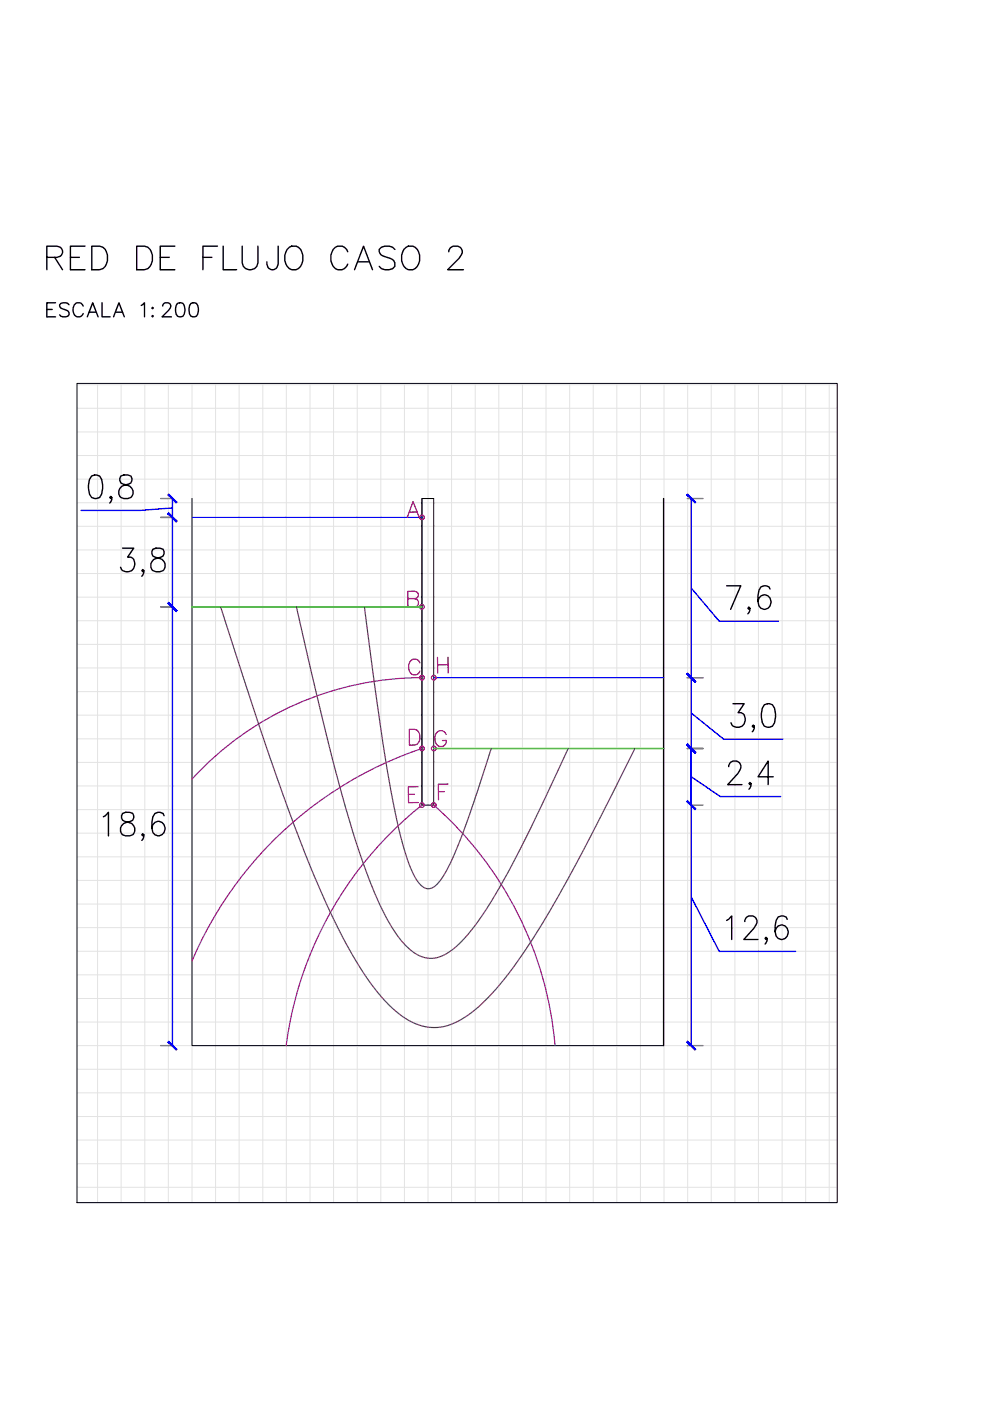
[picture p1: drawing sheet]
<svg xmlns="http://www.w3.org/2000/svg" width="210mm" height="297mm" viewBox="0 0 210 297" stroke-linecap="round" stroke-linejoin="round" font-family="sans-serif">
<defs><g id="words">
<g font-size="10.1">
<text x="24.3" y="123.5">3,8</text>
<text x="20.8" y="179.6">18,6</text>
</g>
<text font-size="9.3" x="8.8" y="58.6">RED DE FLUJO CASO 2</text>
<text font-size="6.6" x="8.8" y="68.4">ESCALA 1:200</text>
</g></defs>
<!-- layer: PDF_Geometry -->
<g fill="none" stroke="#e3e3e3" stroke-width=".21">
<path d="M16.3 81.6h161.2M16.3 86.6h161.2M16.3 91.6h161.2M16.3 96.6h161.2M20.7 81.3v173.7M25.7 81.3v173.7M30.7 81.3v173.7M35.7 81.3v173.7M40.7 81.3v173.7M45.7 81.3v173.7M50.7 81.3v173.7M55.7 81.3v173.7"/>
<path d="M60.7 81.3v173.7M65.7 81.3v173.7M70.7 81.3v173.7M75.7 81.3v173.7M80.7 81.3v173.7M85.8 81.3v173.7M90.7 81.3v173.7M95.7 81.3v173.7M100.8 81.3v173.7M105.8 81.3v173.7M110.8 81.3v173.7M115.8 81.3v173.7"/>
<path d="M120.8 81.3v173.7M125.8 81.3v173.7M130.8 81.3v173.7M135.8 81.3v173.7M140.8 81.3v173.7M145.8 81.3v173.7M150.8 81.3v173.7M155.8 81.3v173.7M160.8 81.3v173.7M165.8 81.3v173.7M170.8 81.3v173.7M175.8 81.3v173.7"/>
<path d="M16.3 101.6h161.2M16.3 106.6h161.2M16.3 111.6h161.2M16.3 116.6h161.2M16.3 121.6h161.2M16.3 126.6h161.2M16.3 131.6h161.2M16.3 136.6h161.2M16.3 141.6h161.2M16.3 146.6h161.2M16.3 151.6h161.2M16.3 156.6h161.2"/>
<path d="M16.3 161.6h161.2M16.3 166.6h161.2M16.3 171.7h161.2M16.3 176.6h161.2M16.3 181.7h161.2M16.3 186.7h161.2M16.3 191.7h161.2M16.3 196.7h161.2M16.3 201.7h161.2M16.3 206.7h161.2M16.3 211.7h161.2M16.3 216.7h161.2"/>
<path d="M16.3 221.7h161.2M16.3 226.7h161.2M16.3 231.7h161.2M16.3 236.7h161.2M16.3 241.7h161.2M16.3 246.7h161.2M16.3 251.7h161.2"/>
</g>
<!-- layer: L-2 Trabajo Civil -->
<path d="M16.3 81.3h161.2v173.7h-161.2zM40.7 105.7v116h100M89.5 105.7h2.5v65h-2.5zM89.5 105.7v65" fill="none" stroke="#000" stroke-width=".21"/>
<!-- layer: Trabajo -->
<g fill="none" stroke="#000" stroke-width=".3">
<path d="M19.4 100.9a1.4 1.4 0 0 1 2.2 .8 4.6 4.6 0 0 1-.5 3.8 1.41 1.41 0 0 1-2.1-.8 4.5 4.5 0 0 1 .4-3.8zM23.7 105.5l-.2 .2-.2-.2 .2-.3a.97 .97 0 0 1-.2 1.5M25.6 100.9a1.07 1.07 0 0 0 .4 1.7 2.13 2.13 0 0 1 2.2 1.4 1.29 1.29 0 0 1-1.1 1.7h-.8a1.45 1.45 0 0 1-1.2-1.5 1.45 1.45 0 0 1 1.4-1.4l.8-.2a1.07 1.07 0 0 0 .5-1.7l-.7-.2h-.8zM140.7 105.7v116M154.1 124.2h3l-2.2 5M159 129l-.2 .2-.2-.2 .2-.3a1 1 0 0 1-.2 1.4M163.3 124.9a1.26 1.26 0 0 0-2-.5 5 5 0 0 0-.4 4.1 1.44 1.44 0 0 0 2.1 .4 1.44 1.44 0 0 0 .3-2.1 1.37 1.37 0 0 0-1.6-.6 1.37 1.37 0 0 0-1 1.3M155.4 149.2h2.4l-1.3 1.9h.6a1.65 1.65 0 0 1 .6 2.5 1.65 1.65 0 0 1-2.5 .1l-.2-.5M159.9 154l-.2 .2-.2-.2 .2-.3a.98 .98 0 0 1-.2 1.4M162.1 149.4a1.41 1.41 0 0 1 2.1 .7 4.5 4.5 0 0 1-.4 3.9 1.4 1.4 0 0 1-2.2-.8 4.6 4.6 0 0 1 .5-3.8zM154.5 162.6a1.26 1.26 0 0 1 .9-1.2h.8a1.24 1.24 0 0 1 .7 1.9l-.5 .7-2.1 2.4h3M159.2 166.1l-.2 .3-.2-.3 .2-.2a.98 .98 0 0 1-.2 1.4"/>
<path d="M163.9 164.7h-3.2l2.2-3.3v5M154.1 195.1l1-.9v5M157.9 195.4a1.23 1.23 0 0 1 .9-1.2h.8a1.25 1.25 0 0 1 .7 1.9l-.5 .7-2.1 2.4h3M162.6 199l-.2 .2-.2-.2 .2-.3a.98 .98 0 0 1-.2 1.4M166.9 194.9l-.2-.5a1.4 1.4 0 0 0-2.1 .7l-.3 1.2v1.2l.3 1a1.44 1.44 0 0 0 2 .4 1.44 1.44 0 0 0 .3-2.1 1.36 1.36 0 0 0-1.6-.7 1.36 1.36 0 0 0-1 1.4"/>
</g>
<!-- layer: agua -->
<path d="M40.7 109.7h48.8M92 143.7h48.7" fill="none" stroke="#003fff" stroke-width=".25"/>
<!-- layer: punto -->
<g fill="none" stroke="#f00" stroke-width=".25">
<path d="M88.4 108.6h-1.6M88.9 109.7l-1.3-3.3-1.3 3.3M87.9 126.9a.88 .88 0 0 1 .9 .9 .88 .88 0 0 1-.9 .9h-1.4v-3.3l1.4-.1 .5 .2a.78 .78 0 0 1 0 1.3l-1.9 .2M92.8 139.4v3.3M95 139.4v3.3M86.8 154.6h1.1a1.77 1.77 0 0 1 1.2 1.7 1.77 1.77 0 0 1-1.2 1.7h-1.1zM89 140.5a1.23 1.23 0 0 0-1.4-.8 1.23 1.23 0 0 0-1 1.3 1.48 1.48 0 0 0 .4 1.6 1.48 1.48 0 0 0 1.6 .3l.4-.6M94.6 155.7a1.22 1.22 0 0 0-1.4-.8 1.22 1.22 0 0 0-1 1.3 1.46 1.46 0 0 0 .3 1.6 1.46 1.46 0 0 0 1.6 .3l.5-.6v-.5h-.8M95 140.9l-2.2 .1M86.6 168.4h1.3M88.7 166.8h-2.1v3.4h2.1M93 167.8h1.2"/>
<path d="M95 166.2l-2.1 .1 .1 3.3"/>
<circle cx="89.5" cy="109.7" r=".5"/>
<circle cx="89.5" cy="128.7" r=".5"/>
<circle cx="89.5" cy="143.7" r=".5"/>
<circle cx="89.5" cy="158.7" r=".5"/>
<circle cx="92" cy="158.7" r=".5"/>
<circle cx="92" cy="143.7" r=".5"/>
<circle cx="89.5" cy="170.7" r=".5"/>
<circle cx="92" cy="170.7" r=".5"/>
</g>
<!-- layer: suelo -->
<path d="M40.7 128.7h48.8zM92 158.7h48.7z" fill="none" stroke="#2eb800" stroke-width=".25"/>
<!-- layer: equi -->
<path d="M89.5 158.7a81 81 0 0 0-48.8 45M89.5 143.7a66 66 0 0 0-48.8 21.5M89.5 170.7a77.9 77.9 0 0 0-28.8 51M92 170.7a76.4 76.4 0 0 1 25.7 51" fill="none" stroke="#8a00b8" stroke-width=".25"/>
<!-- layer: np -->
<path d="M46.8 128.7l2.4 7.4a639.9 639.9 0 0 0 17.4 49.7 110.5 110.5 0 0 0 12.7 23.6 22 22 0 0 0 9.4 7.8 10.5 10.5 0 0 0 9.8-1.5 43.6 43.6 0 0 0 11.2-11.8 215.3 215.3 0 0 0 15.5-26.5l9.4-18.7M62.9 128.7a613.1 613.1 0 0 0 12.7 50.1 77.9 77.9 0 0 0 8.3 19 11.2 11.2 0 0 0 6.6 5.3 7.3 7.3 0 0 0 5.8-2 47.5 47.5 0 0 0 9.5-12.7l.5-1a373.3 373.3 0 0 0 14.2-28.7M77.3 128.7a574.4 574.4 0 0 0 6.8 45.2 43.1 43.1 0 0 0 4 12.2l.4 .6a2.59 2.59 0 0 0 3 1.6 10.9 10.9 0 0 0 4-5.3l1.9-4.4 2.2-6 4.5-13.9" fill="none" stroke="#723947" stroke-width=".25"/>
<!-- layer: Trabajo -->
<path d="M34.1 105.7h2.5M34.1 109.7h2.5M145.7 105.7h3.4M34.1 128.7h2.5M145.7 143.7h3.4M145.7 158.7h3.4M146.6 170.7h2.5M34.1 221.7h2.5M145.7 221.7h3.4" fill="none" stroke="#808080" stroke-width=".3"/>
<path d="M36.6 107.7l-6.9 .5h-12.5M36.6 105.7v116M146.6 105.7v116M146.6 124.7l5.9 7h12.5M146.6 151.2l6.8 5.5h12.6M146.6 164.7l6.1 4.2h12.8M146.6 190.2l5.9 11.5h16.2" fill="none" stroke="#00f" stroke-width=".3"/>
<!-- layer: 1 -->
<g fill="#00f" stroke="#00f" stroke-width=".21">
<path d="M35.6 104.9l1.7 1.8 .2-.2zM35.6 104.9l.2-.2 1.7 1.8z"/>
<path d="M35.8 108.7l-.2 .2 1.9 1.6zM35.6 108.9l1.9 1.6-.2 .2z"/>
<path d="M35.6 127.9l1.9 1.6-1.7-1.8zM35.6 127.9l1.9 1.6-.2 .2z"/>
<path d="M35.6 108.9l1.7 1.8 .2-.2zM35.6 108.9l.2-.2 1.7 1.8z"/>
<path d="M35.6 220.9l1.9 1.6-1.7-1.8zM35.6 220.9l1.9 1.6-.2 .2z"/>
<path d="M35.6 127.9l1.7 1.8 .2-.2zM35.6 127.9l.2-.2 1.7 1.8z"/>
<path d="M145.6 104.9l1.7 1.8 .2-.2zM145.6 104.9l.2-.2 1.7 1.8z"/>
<path d="M145.8 142.7l-.2 .2 1.9 1.6zM145.6 142.9l1.9 1.6-.2 .2z"/>
<path d="M145.6 142.9l1.7 1.8 .2-.2zM145.8 142.7l1.7 1.8-1.9-1.6z"/>
<path d="M145.8 157.7l-.2 .2 1.9 1.6zM145.6 157.9l1.9 1.6-.2 .2z"/>
<path d="M145.6 157.9l1.7 1.8 .2-.2zM145.6 157.9l.2-.2 1.7 1.8z"/>
<path d="M145.8 220.7l-.2 .2 1.9 1.6zM145.6 220.9l1.9 1.6-.2 .2z"/>
<path d="M145.6 157.9l1.7 1.8 .2-.2zM145.6 157.9l.2-.2 1.7 1.8z"/>
<path d="M145.8 169.7l-.2 .2 1.9 1.6zM145.6 169.9l1.9 1.6-.2 .2z"/>
</g>
<use href="#words"/>
</svg>
